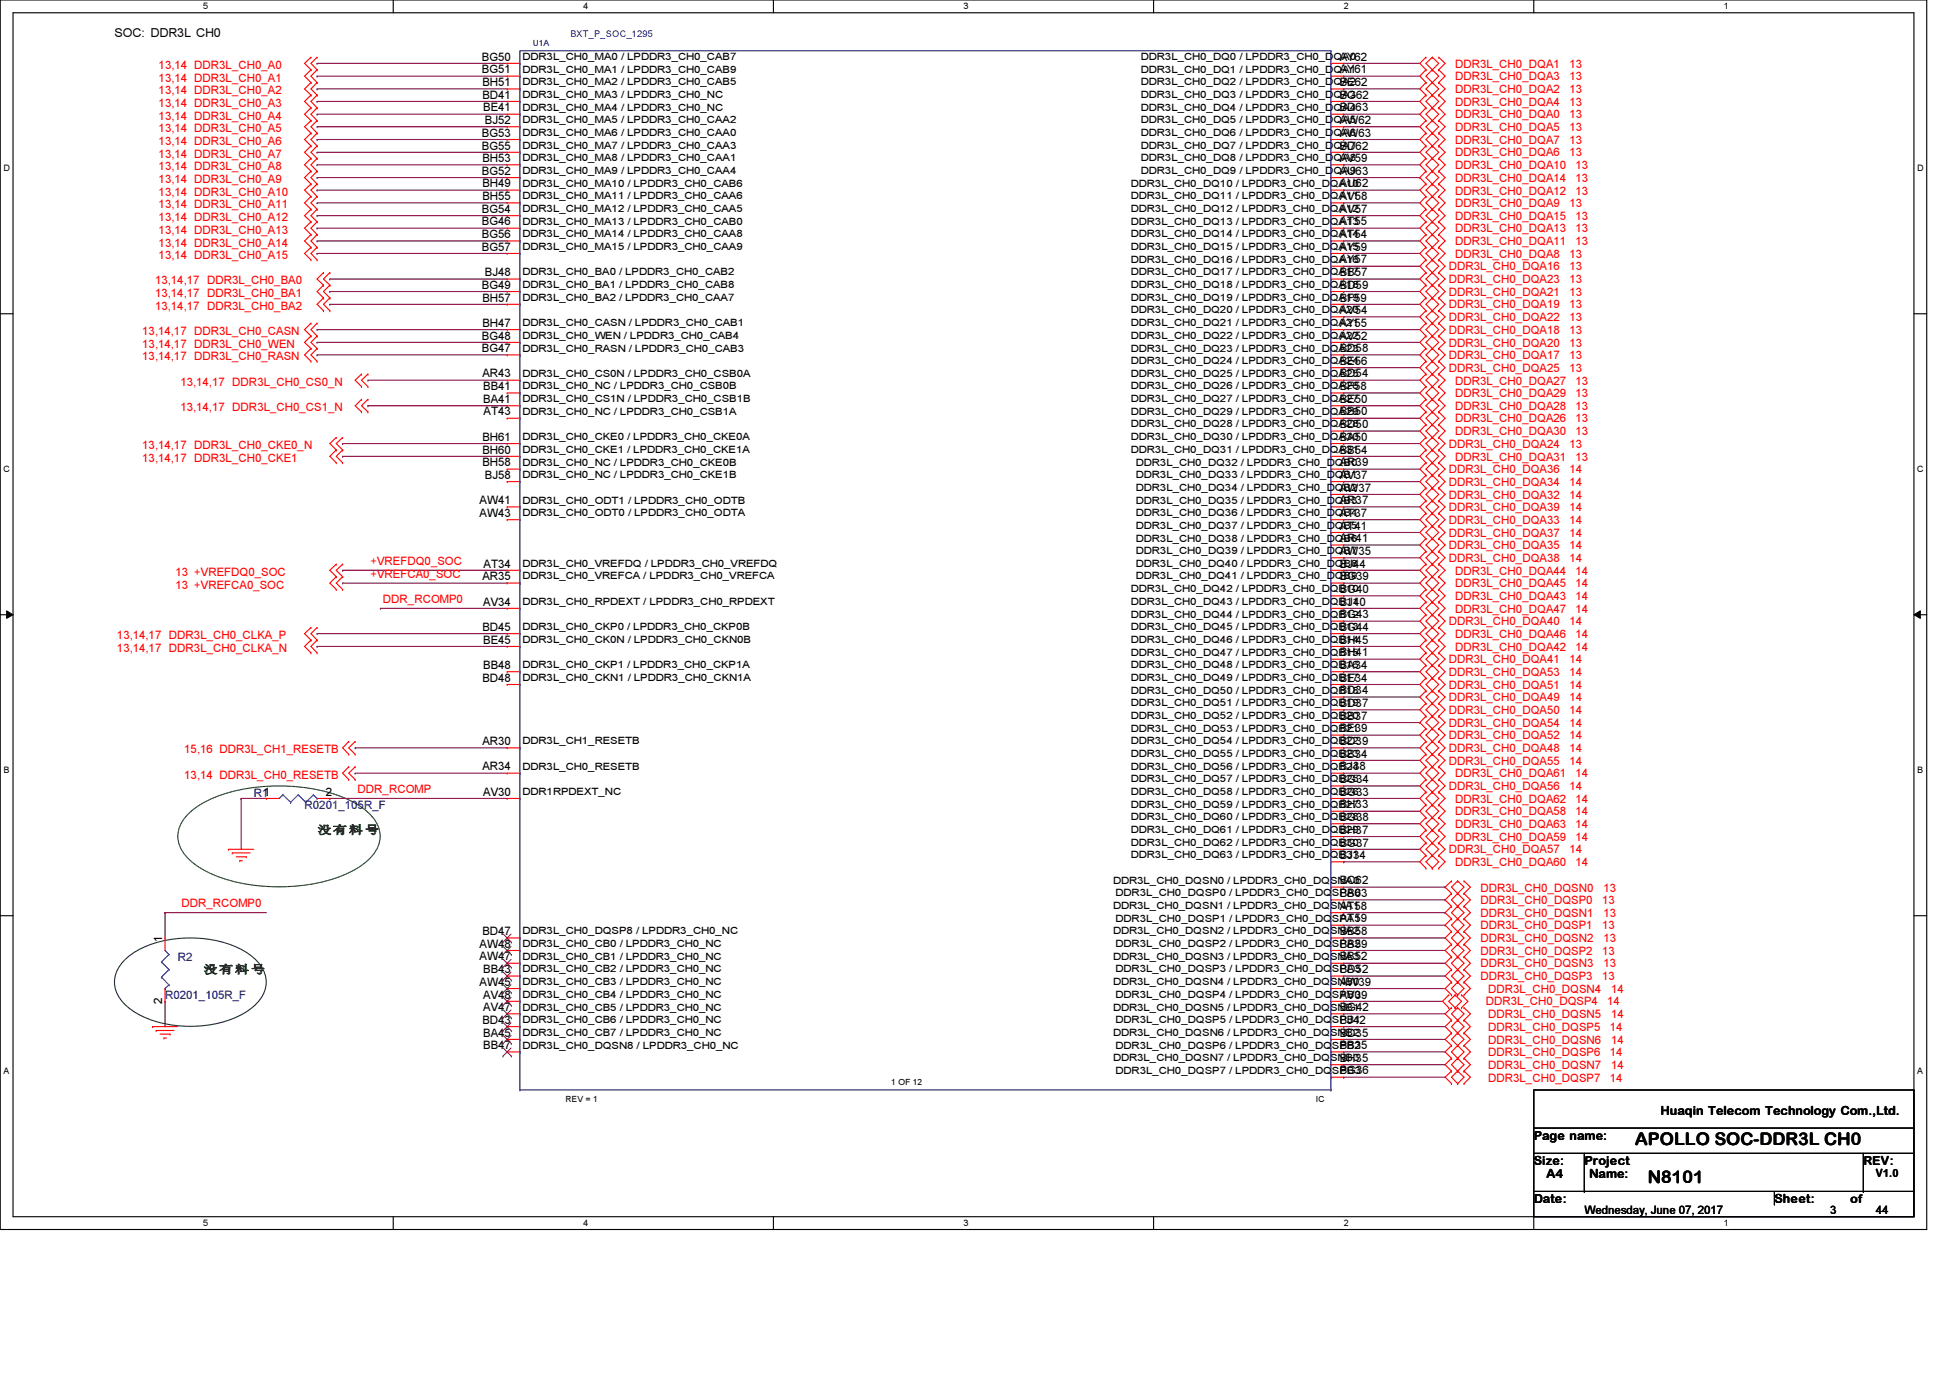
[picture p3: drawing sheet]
<svg xmlns="http://www.w3.org/2000/svg" width="297mm" height="210mm" viewBox="0 0 297 210" stroke-linecap="round" stroke-linejoin="round" font-family="sans-serif">
<defs><g id="words">
<g font-size="2.7">
<text x="249.1" y="174.4">APOLLO SOC-DDR3L CH0</text>
<text x="251" y="180.2">N8101</text>
</g>
<g font-size="1.9">
<text x="17.4" y="5.6">SOC: DDR3L CH0</text>
<text x="233.6" y="173.7">Page name:</text>
<text x="252.9" y="169.8">Huaqin Telecom Technology Com.,Ltd.</text>
<text x="233.6" y="177.5">Size:</text>
<text x="235.6" y="179.5">A4</text>
<text x="241.3" y="177.5">Project</text>
<text x="242.1" y="179.4">Name:</text>
<text x="283.8" y="177.5">REV:</text>
<text x="233.6" y="183.3">Date:</text>
<text x="270.3" y="183.3">Sheet:</text>
</g>
<text font-size="1.8" x="281.9" y="183.2">of</text>
<g font-size="1.7" fill="#f00">
<text x="24.2" y="10.5">13,14 DDR3L_CH0_A0</text>
<text x="221.7" y="10.3">DDR3L_CH0_DQA1</text>
<text x="239.1" y="10.3">13</text>
<text x="24.2" y="12.4">13,14 DDR3L_CH0_A1</text>
<text x="24.2" y="14.4">13,14 DDR3L_CH0_A2</text>
<text x="24.2" y="16.3">13,14 DDR3L_CH0_A3</text>
<text x="221.7" y="12.2">DDR3L_CH0_DQA3</text>
<text x="221.7" y="16.1">DDR3L_CH0_DQA4</text>
<text x="221.7" y="14.2">DDR3L_CH0_DQA2</text>
<text x="239.1" y="12.2">13</text>
<text x="239.1" y="16.1">13</text>
<text x="239.1" y="14.2">13</text>
<text x="24.2" y="20.2">13,14 DDR3L_CH0_A5</text>
<text x="24.2" y="22.1">13,14 DDR3L_CH0_A6</text>
<text x="24.2" y="18.2">13,14 DDR3L_CH0_A4</text>
<text x="221.7" y="21.9">DDR3L_CH0_DQA7</text>
<text x="221.7" y="18">DDR3L_CH0_DQA0</text>
<text x="221.7" y="23.8">DDR3L_CH0_DQA6</text>
<text x="221.7" y="20">DDR3L_CH0_DQA5</text>
<text x="239.1" y="21.9">13</text>
<text x="239.1" y="18">13</text>
<text x="239.1" y="23.8">13</text>
<text x="239.1" y="20">13</text>
<text x="24.2" y="26">13,14 DDR3L_CH0_A8</text>
<text x="24.2" y="24">13,14 DDR3L_CH0_A7</text>
<text x="24.2" y="27.9">13,14 DDR3L_CH0_A9</text>
<text x="24.2" y="29.8">13,14 DDR3L_CH0_A10</text>
<text x="221.7" y="27.7">DDR3L_CH0_DQA14</text>
<text x="221.7" y="25.7">DDR3L_CH0_DQA10</text>
<text x="221.7" y="29.6">DDR3L_CH0_DQA12</text>
<text x="240" y="27.7">13</text>
<text x="240" y="25.7">13</text>
<text x="240" y="29.6">13</text>
<text x="24.2" y="31.7">13,14 DDR3L_CH0_A11</text>
<text x="24.2" y="33.7">13,14 DDR3L_CH0_A12</text>
<text x="24.2" y="35.6">13,14 DDR3L_CH0_A13</text>
<text x="221.7" y="31.5">DDR3L_CH0_DQA9</text>
<text x="221.7" y="35.4">DDR3L_CH0_DQA13</text>
<text x="221.7" y="33.5">DDR3L_CH0_DQA15</text>
<text x="239.1" y="31.5">13</text>
<text x="240" y="35.4">13</text>
<text x="240" y="33.5">13</text>
<text x="24.2" y="39.5">13,14 DDR3L_CH0_A15</text>
<text x="24.2" y="37.5">13,14 DDR3L_CH0_A14</text>
<text x="220.7" y="41.2">DDR3L_CH0_DQA16</text>
<text x="221.7" y="39.3">DDR3L_CH0_DQA8</text>
<text x="221.7" y="37.3">DDR3L_CH0_DQA11</text>
<text x="239.1" y="39.3">13</text>
<text x="239.1" y="41.2">13</text>
<text x="240" y="37.3">13</text>
<text x="23.6" y="43.3">13,14,17 DDR3L_CH0_BA0</text>
<text x="23.6" y="45.3">13,14,17 DDR3L_CH0_BA1</text>
<text x="23.6" y="47.2">13,14,17 DDR3L_CH0_BA2</text>
<text x="220.7" y="47">DDR3L_CH0_DQA19</text>
<text x="220.7" y="43.1">DDR3L_CH0_DQA23</text>
<text x="220.7" y="45">DDR3L_CH0_DQA21</text>
<text x="239.1" y="47">13</text>
<text x="239.1" y="43.1">13</text>
<text x="239.1" y="45">13</text>
<text x="21.7" y="51.1">13,14,17 DDR3L_CH0_CASN</text>
<text x="21.7" y="53">13,14,17 DDR3L_CH0_WEN</text>
<text x="220.7" y="52.8">DDR3L_CH0_DQA20</text>
<text x="220.7" y="48.9">DDR3L_CH0_DQA22</text>
<text x="220.7" y="50.8">DDR3L_CH0_DQA18</text>
<text x="239.1" y="52.8">13</text>
<text x="239.1" y="48.9">13</text>
<text x="239.1" y="50.8">13</text>
<text x="21.7" y="54.9">13,14,17 DDR3L_CH0_RASN</text>
<text x="27.5" y="58.8">13,14,17 DDR3L_CH0_CS0_N</text>
<text x="220.7" y="54.7">DDR3L_CH0_DQA17</text>
<text x="220.7" y="56.6">DDR3L_CH0_DQA25</text>
<text x="221.7" y="58.6">DDR3L_CH0_DQA27</text>
<text x="239.1" y="54.7">13</text>
<text x="239.1" y="56.6">13</text>
<text x="240" y="58.6">13</text>
<text x="27.5" y="62.6">13,14,17 DDR3L_CH0_CS1_N</text>
<text x="221.7" y="64.3">DDR3L_CH0_DQA26</text>
<text x="221.7" y="60.5">DDR3L_CH0_DQA29</text>
<text x="221.7" y="62.4">DDR3L_CH0_DQA28</text>
<text x="240" y="64.3">13</text>
<text x="240" y="60.5">13</text>
<text x="240" y="62.4">13</text>
<text x="21.7" y="68.4">13,14,17 DDR3L_CH0_CKE0_N</text>
<text x="21.7" y="70.4">13,14,17 DDR3L_CH0_CKE1</text>
<text x="220.7" y="68.2">DDR3L_CH0_DQA24</text>
<text x="221.7" y="66.3">DDR3L_CH0_DQA30</text>
<text x="221.7" y="70.1">DDR3L_CH0_DQA31</text>
<text x="239.1" y="68.2">13</text>
<text x="240" y="66.3">13</text>
<text x="240" y="70.1">13</text>
<text x="220.7" y="72.1">DDR3L_CH0_DQA36</text>
<text x="220.7" y="74">DDR3L_CH0_DQA34</text>
<text x="220.7" y="75.9">DDR3L_CH0_DQA32</text>
<text x="220.7" y="77.9">DDR3L_CH0_DQA39</text>
<text x="239.1" y="72.1">14</text>
<text x="239.1" y="74">14</text>
<text x="239.1" y="75.9">14</text>
<text x="239.1" y="77.9">14</text>
<text x="220.7" y="79.8">DDR3L_CH0_DQA33</text>
<text x="220.7" y="83.7">DDR3L_CH0_DQA35</text>
<text x="220.7" y="81.7">DDR3L_CH0_DQA37</text>
<text x="239.1" y="79.8">14</text>
<text x="239.1" y="83.7">14</text>
<text x="239.1" y="81.7">14</text>
<text x="26.7" y="87.7">13 +VREFDQ0_SOC</text>
<text x="26.7" y="89.7">13 +VREFCA0_SOC</text>
<text x="56.4" y="86.1">+VREFDQ0_SOC</text>
<text x="56.4" y="88">+VREFCA0_SOC</text>
<text x="220.7" y="85.6">DDR3L_CH0_DQA38</text>
<text x="221.7" y="87.5">DDR3L_CH0_DQA44</text>
<text x="221.7" y="89.5">DDR3L_CH0_DQA45</text>
<text x="239.1" y="85.6">14</text>
<text x="240" y="87.5">14</text>
<text x="240" y="89.5">14</text>
<text x="58.3" y="91.9">DDR_RCOMP0</text>
<text x="220.7" y="95.2">DDR3L_CH0_DQA40</text>
<text x="221.7" y="91.4">DDR3L_CH0_DQA43</text>
<text x="221.7" y="93.3">DDR3L_CH0_DQA47</text>
<text x="239.1" y="95.2">14</text>
<text x="240" y="91.4">14</text>
<text x="240" y="93.3">14</text>
<text x="17.8" y="99.3">13,14,17 DDR3L_CH0_CLKA_N</text>
<text x="17.8" y="97.4">13,14,17 DDR3L_CH0_CLKA_P</text>
<text x="220.7" y="101">DDR3L_CH0_DQA41</text>
<text x="221.7" y="99.1">DDR3L_CH0_DQA42</text>
<text x="221.7" y="97.2">DDR3L_CH0_DQA46</text>
<text x="239.1" y="101">14</text>
<text x="240" y="99.1">14</text>
<text x="240" y="97.2">14</text>
<text x="220.7" y="104.9">DDR3L_CH0_DQA51</text>
<text x="220.7" y="106.8">DDR3L_CH0_DQA49</text>
<text x="220.7" y="103">DDR3L_CH0_DQA53</text>
<text x="239.1" y="104.9">14</text>
<text x="239.1" y="106.8">14</text>
<text x="239.1" y="103">14</text>
<text x="220.7" y="112.6">DDR3L_CH0_DQA52</text>
<text x="220.7" y="108.8">DDR3L_CH0_DQA50</text>
<text x="220.7" y="110.7">DDR3L_CH0_DQA54</text>
<text x="239.1" y="112.6">14</text>
<text x="239.1" y="108.8">14</text>
<text x="239.1" y="110.7">14</text>
<text x="28.1" y="114.8">15,16 DDR3L_CH1_RESETB</text>
<text x="28.1" y="118.6">13,14 DDR3L_CH0_RESETB</text>
<text x="220.7" y="116.5">DDR3L_CH0_DQA55</text>
<text x="220.7" y="114.6">DDR3L_CH0_DQA48</text>
<text x="221.7" y="118.4">DDR3L_CH0_DQA61</text>
<text x="239.1" y="116.5">14</text>
<text x="239.1" y="114.6">14</text>
<text x="240" y="118.4">14</text>
<text x="54.5" y="120.8">DDR_RCOMP</text>
<text x="220.7" y="120.4">DDR3L_CH0_DQA56</text>
<text x="221.7" y="124.2">DDR3L_CH0_DQA58</text>
<text x="221.7" y="122.3">DDR3L_CH0_DQA62</text>
<text x="239.1" y="120.4">14</text>
<text x="240" y="124.2">14</text>
<text x="240" y="122.3">14</text>
<text x="220.7" y="130">DDR3L_CH0_DQA57</text>
<text x="221.7" y="128.1">DDR3L_CH0_DQA59</text>
<text x="221.7" y="126.2">DDR3L_CH0_DQA63</text>
<text x="221.7" y="131.9">DDR3L_CH0_DQA60</text>
<text x="239.1" y="130">14</text>
<text x="240" y="128.1">14</text>
<text x="240" y="126.2">14</text>
<text x="240" y="131.9">14</text>
<text x="225.5" y="137.7">DDR3L_CH0_DQSP0</text>
<text x="225.5" y="135.8">DDR3L_CH0_DQSN0</text>
<text x="244.1" y="137.7">13</text>
<text x="244.3" y="135.8">13</text>
<text x="27.6" y="138.2">DDR_RCOMP0</text>
<text x="225.5" y="141.6">DDR3L_CH0_DQSP1</text>
<text x="225.5" y="139.7">DDR3L_CH0_DQSN1</text>
<text x="225.5" y="143.5">DDR3L_CH0_DQSN2</text>
<text x="244.1" y="141.6">13</text>
<text x="244.3" y="139.7">13</text>
<text x="244.3" y="143.5">13</text>
<text x="225.5" y="145.5">DDR3L_CH0_DQSP2</text>
<text x="225.5" y="149.3">DDR3L_CH0_DQSP3</text>
<text x="225.5" y="147.4">DDR3L_CH0_DQSN3</text>
<text x="244.1" y="145.5">13</text>
<text x="244.1" y="149.3">13</text>
<text x="244.3" y="147.4">13</text>
<text x="226.3" y="153.2">DDR3L_CH0_DQSP4</text>
<text x="226.7" y="151.2">DDR3L_CH0_DQSN4</text>
<text x="226.7" y="155.1">DDR3L_CH0_DQSN5</text>
<text x="244.8" y="153.2">14</text>
<text x="245.4" y="151.2">14</text>
<text x="245.4" y="155.1">14</text>
<text x="226.7" y="160.9">DDR3L_CH0_DQSP6</text>
<text x="226.7" y="159">DDR3L_CH0_DQSN6</text>
<text x="226.7" y="157">DDR3L_CH0_DQSP5</text>
<text x="245.2" y="160.9">14</text>
<text x="245.2" y="157">14</text>
<text x="245.4" y="159">14</text>
<text x="226.7" y="162.8">DDR3L_CH0_DQSN7</text>
<text x="226.7" y="164.8">DDR3L_CH0_DQSP7</text>
<text x="245.2" y="164.8">14</text>
<text x="245.4" y="162.8">14</text>
</g>
<g font-size="1.7">
<text x="73.4" y="11.2">BG51</text>
<text x="73.4" y="9.2">BG50</text>
<text x="204.1" y="11.2">AY61</text>
<text x="204.1" y="9.2">AY62</text>
<text x="73.5" y="15">BD41</text>
<text x="73.5" y="13.1">BH51</text>
<text x="73.6" y="17">BE41</text>
<text x="204.1" y="17">BD63</text>
<text x="204.1" y="15">BG62</text>
<text x="204.1" y="13.1">BE62</text>
<text x="73.4" y="22.8">BG55</text>
<text x="73.4" y="20.8">BG53</text>
<text x="73.9" y="18.9">BJ52</text>
<text x="204.1" y="22.8">BD62</text>
<text x="204.1" y="20.8">AW63</text>
<text x="204.1" y="18.9">AW62</text>
<text x="73.4" y="26.6">BG52</text>
<text x="73.5" y="28.5">BH49</text>
<text x="73.5" y="24.7">BH53</text>
<text x="204.1" y="28.5">AU62</text>
<text x="204.1" y="26.6">AU63</text>
<text x="204.1" y="24.7">AV59</text>
<text x="73.4" y="34.3">BG46</text>
<text x="73.4" y="32.4">BG54</text>
<text x="73.5" y="30.5">BH55</text>
<text x="204.1" y="34.3">AT55</text>
<text x="204.1" y="32.4">AV57</text>
<text x="204.1" y="30.5">AV58</text>
<text x="73.4" y="38.2">BG57</text>
<text x="73.4" y="36.3">BG56</text>
<text x="204.1" y="40.1">AY57</text>
<text x="204.1" y="38.2">AY59</text>
<text x="204.1" y="36.3">AT54</text>
<text x="73.4" y="44">BG49</text>
<text x="73.5" y="45.9">BH57</text>
<text x="73.9" y="42.1">BJ48</text>
<text x="204.1" y="47.8">AV54</text>
<text x="204.1" y="45.9">BF59</text>
<text x="204.1" y="44">BD59</text>
<text x="204.1" y="42.1">BB57</text>
<text x="73.4" y="53.6">BG47</text>
<text x="73.4" y="51.7">BG48</text>
<text x="73.5" y="49.8">BH47</text>
<text x="204.1" y="53.6">BD58</text>
<text x="204.1" y="51.7">AV52</text>
<text x="204.1" y="49.8">AY55</text>
<text x="73.5" y="57.5">AR43</text>
<text x="73.6" y="59.4">BB41</text>
<text x="204.1" y="59.4">BF58</text>
<text x="204.1" y="57.5">BD54</text>
<text x="204.1" y="55.6">BE56</text>
<text x="73.6" y="61.4">BA41</text>
<text x="73.7" y="63.3">AT43</text>
<text x="204.1" y="65.2">BD50</text>
<text x="204.1" y="63.3">BB50</text>
<text x="204.1" y="61.4">BE50</text>
<text x="73.5" y="71">BH58</text>
<text x="73.5" y="69.1">BH60</text>
<text x="73.5" y="67.1">BH61</text>
<text x="204.1" y="71">AR39</text>
<text x="204.1" y="69.1">BB54</text>
<text x="204.1" y="67.1">BA50</text>
<text x="73.1" y="76.8">AW41</text>
<text x="73.9" y="72.9">BJ58</text>
<text x="204.1" y="76.8">AR37</text>
<text x="204.1" y="74.9">AW37</text>
<text x="204.1" y="72.9">AV37</text>
<text x="73.1" y="78.7">AW43</text>
<text x="204.1" y="82.6">AR41</text>
<text x="204.1" y="80.7">AT41</text>
<text x="204.1" y="78.7">AT37</text>
<text x="73.5" y="88.4">AR35</text>
<text x="73.7" y="86.4">AT34</text>
<text x="204.1" y="88.4">BG39</text>
<text x="204.1" y="86.4">BJ44</text>
<text x="204.1" y="84.5">AW35</text>
<text x="73.6" y="92.2">AV34</text>
<text x="204.1" y="94.2">BG43</text>
<text x="204.1" y="92.2">BJ40</text>
<text x="204.1" y="90.3">BG40</text>
<text x="73.5" y="96.1">BD45</text>
<text x="73.6" y="101.9">BB48</text>
<text x="73.6" y="98">BE45</text>
<text x="204.1" y="101.9">BA34</text>
<text x="204.1" y="100">BH41</text>
<text x="204.1" y="98">BH45</text>
<text x="204.1" y="96.1">BG44</text>
<text x="73.5" y="103.8">BD48</text>
<text x="204.1" y="107.7">BD37</text>
<text x="204.1" y="105.7">BD34</text>
<text x="204.1" y="103.8">BE34</text>
<text x="73.5" y="113.5">AR30</text>
<text x="204.1" y="113.5">BD39</text>
<text x="204.1" y="111.5">BE39</text>
<text x="204.1" y="109.6">BB37</text>
<text x="73.5" y="117.3">AR34</text>
<text x="204.1" y="119.3">BG34</text>
<text x="204.1" y="117.3">BJ38</text>
<text x="204.1" y="115.4">BB34</text>
<text x="49.7" y="121.2">2</text>
<text x="73.6" y="121.2">AV30</text>
<text x="204.1" y="125.1">BG38</text>
<text x="204.1" y="123.1">BH33</text>
<text x="204.1" y="121.2">BG33</text>
<text x="204.1" y="130.9">BJ34</text>
<text x="204.1" y="128.9">BG37</text>
<text x="204.1" y="127">BH37</text>
<text x="204.1" y="136.7">BB63</text>
<text x="204.1" y="134.7">BC62</text>
<text x="24.7" y="143.4" transform="rotate(-90 24.7 143.4)">1</text>
<text x="73.5" y="142.5">BD47</text>
<text x="204.1" y="142.5">BB58</text>
<text x="204.1" y="140.5">AT59</text>
<text x="204.1" y="138.6">AT58</text>
<text x="73.1" y="146.3">AW47</text>
<text x="73.1" y="144.4">AW48</text>
<text x="73.6" y="148.3">BB43</text>
<text x="204.1" y="148.3">BD52</text>
<text x="204.1" y="146.3">BB52</text>
<text x="204.1" y="144.4">BB59</text>
<text x="24.7" y="152.9" transform="rotate(-90 24.7 152.9)">2</text>
<text x="73.1" y="150.2">AW45</text>
<text x="73.5" y="156">BD43</text>
<text x="73.6" y="154">AV47</text>
<text x="73.6" y="152.1">AV48</text>
<text x="204.1" y="156">BJ42</text>
<text x="204.1" y="154">BG42</text>
<text x="204.1" y="152.1">AV39</text>
<text x="204.1" y="150.2">AW39</text>
<text x="73.6" y="159.8">BB47</text>
<text x="73.6" y="157.9">BA45</text>
<text x="204.1" y="161.8">BH35</text>
<text x="204.1" y="159.8">BB35</text>
<text x="204.1" y="157.9">BD35</text>
<text x="204.1" y="163.7">BG36</text>
<text x="285.7" y="179.3">V1.0</text>
<text x="241.3" y="185">Wednesday, June 07, 2017</text>
<text x="278.8" y="185">3</text>
<text x="285.8" y="185">44</text>
</g>
<g font-size="1.7" fill="#000080">
<text x="38.6" y="121.3">R11</text>
<text x="46.4" y="123.2">R0201_105R_F</text>
<text x="27.1" y="146.4">R2</text>
<text x="25.1" y="152.2">R0201_105R_F</text>
</g>
<g font-size="1.7" fill="#008000">
<text x="48.3" y="127">没没没 没</text>
<text x="31" y="148.3">没没没 没</text>
</g>
<g font-size="1.5">
<text x="79.6" y="11">DDR3L_CH0_MA1 / LPDDR3_CH0_CAB9</text>
<text x="79.6" y="9.1">DDR3L_CH0_MA0 / LPDDR3_CH0_CAB7</text>
<text x="173.8" y="11">DDR3L_CH0_DQ1 / LPDDR3_CH0_DQA1</text>
<text x="173.8" y="9.1">DDR3L_CH0_DQ0 / LPDDR3_CH0_DQA0</text>
<text x="79.6" y="16.8">DDR3L_CH0_MA4 / LPDDR3_CH0_NC</text>
<text x="79.6" y="14.9">DDR3L_CH0_MA3 / LPDDR3_CH0_NC</text>
<text x="79.6" y="13">DDR3L_CH0_MA2 / LPDDR3_CH0_CAB5</text>
<text x="173.8" y="16.8">DDR3L_CH0_DQ4 / LPDDR3_CH0_DQA4</text>
<text x="173.8" y="14.9">DDR3L_CH0_DQ3 / LPDDR3_CH0_DQA3</text>
<text x="173.8" y="13">DDR3L_CH0_DQ2 / LPDDR3_CH0_DQA2</text>
<text x="79.6" y="22.6">DDR3L_CH0_MA7 / LPDDR3_CH0_CAA3</text>
<text x="79.6" y="20.7">DDR3L_CH0_MA6 / LPDDR3_CH0_CAA0</text>
<text x="79.6" y="18.8">DDR3L_CH0_MA5 / LPDDR3_CH0_CAA2</text>
<text x="173.8" y="22.6">DDR3L_CH0_DQ7 / LPDDR3_CH0_DQA7</text>
<text x="173.8" y="20.7">DDR3L_CH0_DQ6 / LPDDR3_CH0_DQA6</text>
<text x="173.8" y="18.8">DDR3L_CH0_DQ5 / LPDDR3_CH0_DQA5</text>
<text x="79.6" y="28.4">DDR3L_CH0_MA10 / LPDDR3_CH0_CAB6</text>
<text x="79.6" y="26.5">DDR3L_CH0_MA9 / LPDDR3_CH0_CAA4</text>
<text x="79.6" y="24.6">DDR3L_CH0_MA8 / LPDDR3_CH0_CAA1</text>
<text x="172.3" y="28.4">DDR3L_CH0_DQ10 / LPDDR3_CH0_DQA10</text>
<text x="173.8" y="26.5">DDR3L_CH0_DQ9 / LPDDR3_CH0_DQA9</text>
<text x="173.8" y="24.6">DDR3L_CH0_DQ8 / LPDDR3_CH0_DQA8</text>
<text x="79.6" y="34.2">DDR3L_CH0_MA13 / LPDDR3_CH0_CAB0</text>
<text x="79.6" y="32.3">DDR3L_CH0_MA12 / LPDDR3_CH0_CAA5</text>
<text x="79.6" y="30.4">DDR3L_CH0_MA11 / LPDDR3_CH0_CAA6</text>
<text x="172.3" y="34.2">DDR3L_CH0_DQ13 / LPDDR3_CH0_DQA13</text>
<text x="172.3" y="32.3">DDR3L_CH0_DQ12 / LPDDR3_CH0_DQA12</text>
<text x="172.3" y="30.4">DDR3L_CH0_DQ11 / LPDDR3_CH0_DQA11</text>
<text x="79.6" y="42">DDR3L_CH0_BA0 / LPDDR3_CH0_CAB2</text>
<text x="79.6" y="38.1">DDR3L_CH0_MA15 / LPDDR3_CH0_CAA9</text>
<text x="79.6" y="36.2">DDR3L_CH0_MA14 / LPDDR3_CH0_CAA8</text>
<text x="172.3" y="42">DDR3L_CH0_DQ17 / LPDDR3_CH0_DQA17</text>
<text x="172.3" y="40">DDR3L_CH0_DQ16 / LPDDR3_CH0_DQA16</text>
<text x="172.3" y="38.1">DDR3L_CH0_DQ15 / LPDDR3_CH0_DQA15</text>
<text x="172.3" y="36.2">DDR3L_CH0_DQ14 / LPDDR3_CH0_DQA14</text>
<text x="79.6" y="45.8">DDR3L_CH0_BA2 / LPDDR3_CH0_CAA7</text>
<text x="79.6" y="43.9">DDR3L_CH0_BA1 / LPDDR3_CH0_CAB8</text>
<text x="172.3" y="47.8">DDR3L_CH0_DQ20 / LPDDR3_CH0_DQA20</text>
<text x="172.3" y="45.8">DDR3L_CH0_DQ19 / LPDDR3_CH0_DQA19</text>
<text x="172.3" y="43.9">DDR3L_CH0_DQ18 / LPDDR3_CH0_DQA18</text>
<text x="79.6" y="53.6">DDR3L_CH0_RASN / LPDDR3_CH0_CAB3</text>
<text x="79.6" y="51.6">DDR3L_CH0_WEN / LPDDR3_CH0_CAB4</text>
<text x="79.6" y="49.7">DDR3L_CH0_CASN / LPDDR3_CH0_CAB1</text>
<text x="172.3" y="53.6">DDR3L_CH0_DQ23 / LPDDR3_CH0_DQA23</text>
<text x="172.3" y="51.6">DDR3L_CH0_DQ22 / LPDDR3_CH0_DQA22</text>
<text x="172.3" y="49.7">DDR3L_CH0_DQ21 / LPDDR3_CH0_DQA21</text>
<text x="79.6" y="59.3">DDR3L_CH0_NC / LPDDR3_CH0_CSB0B</text>
<text x="79.6" y="57.4">DDR3L_CH0_CS0N / LPDDR3_CH0_CSB0A</text>
<text x="172.3" y="59.3">DDR3L_CH0_DQ26 / LPDDR3_CH0_DQA26</text>
<text x="172.3" y="57.4">DDR3L_CH0_DQ25 / LPDDR3_CH0_DQA25</text>
<text x="172.3" y="55.5">DDR3L_CH0_DQ24 / LPDDR3_CH0_DQA24</text>
<text x="79.6" y="63.2">DDR3L_CH0_NC / LPDDR3_CH0_CSB1A</text>
<text x="79.6" y="61.3">DDR3L_CH0_CS1N / LPDDR3_CH0_CSB1B</text>
<text x="172.3" y="65.1">DDR3L_CH0_DQ28 / LPDDR3_CH0_DQA28</text>
<text x="172.3" y="63.2">DDR3L_CH0_DQ29 / LPDDR3_CH0_DQA29</text>
<text x="172.3" y="61.3">DDR3L_CH0_DQ27 / LPDDR3_CH0_DQA27</text>
<text x="79.6" y="70.9">DDR3L_CH0_NC / LPDDR3_CH0_CKE0B</text>
<text x="79.6" y="69">DDR3L_CH0_CKE1 / LPDDR3_CH0_CKE1A</text>
<text x="79.6" y="67.1">DDR3L_CH0_CKE0 / LPDDR3_CH0_CKE0A</text>
<text x="172.3" y="69">DDR3L_CH0_DQ31 / LPDDR3_CH0_DQA31</text>
<text x="172.3" y="67.1">DDR3L_CH0_DQ30 / LPDDR3_CH0_DQA30</text>
<text x="173" y="70.9">DDR3L_CH0_DQ32 / LPDDR3_CH0_DQB0</text>
<text x="79.6" y="76.7">DDR3L_CH0_ODT1 / LPDDR3_CH0_ODTB</text>
<text x="79.6" y="72.9">DDR3L_CH0_NC / LPDDR3_CH0_CKE1B</text>
<text x="173" y="76.7">DDR3L_CH0_DQ35 / LPDDR3_CH0_DQB3</text>
<text x="173" y="74.8">DDR3L_CH0_DQ34 / LPDDR3_CH0_DQB2</text>
<text x="173" y="72.9">DDR3L_CH0_DQ33 / LPDDR3_CH0_DQB1</text>
<text x="79.6" y="78.6">DDR3L_CH0_ODT0 / LPDDR3_CH0_ODTA</text>
<text x="173" y="82.5">DDR3L_CH0_DQ38 / LPDDR3_CH0_DQB6</text>
<text x="173" y="80.6">DDR3L_CH0_DQ37 / LPDDR3_CH0_DQB5</text>
<text x="173" y="78.6">DDR3L_CH0_DQ36 / LPDDR3_CH0_DQB4</text>
<text x="79.6" y="88.3">DDR3L_CH0_VREFCA / LPDDR3_CH0_VREFCA</text>
<text x="79.6" y="86.4">DDR3L_CH0_VREFDQ / LPDDR3_CH0_VREFDQ</text>
<text x="173" y="88.3">DDR3L_CH0_DQ41 / LPDDR3_CH0_DQB9</text>
<text x="173" y="86.4">DDR3L_CH0_DQ40 / LPDDR3_CH0_DQB8</text>
<text x="173" y="84.4">DDR3L_CH0_DQ39 / LPDDR3_CH0_DQB7</text>
<text x="79.6" y="92.2">DDR3L_CH0_RPDEXT / LPDDR3_CH0_RPDEXT</text>
<text x="172.3" y="94.1">DDR3L_CH0_DQ44 / LPDDR3_CH0_DQB12</text>
<text x="172.3" y="92.2">DDR3L_CH0_DQ43 / LPDDR3_CH0_DQB11</text>
<text x="172.3" y="90.2">DDR3L_CH0_DQ42 / LPDDR3_CH0_DQB10</text>
<text x="79.6" y="101.8">DDR3L_CH0_CKP1 / LPDDR3_CH0_CKP1A</text>
<text x="79.6" y="97.9">DDR3L_CH0_CK0N / LPDDR3_CH0_CKN0B</text>
<text x="79.6" y="96">DDR3L_CH0_CKP0 / LPDDR3_CH0_CKP0B</text>
<text x="172.3" y="101.8">DDR3L_CH0_DQ48 / LPDDR3_CH0_DQB16</text>
<text x="172.3" y="99.9">DDR3L_CH0_DQ47 / LPDDR3_CH0_DQB15</text>
<text x="172.3" y="97.9">DDR3L_CH0_DQ46 / LPDDR3_CH0_DQB14</text>
<text x="172.3" y="96">DDR3L_CH0_DQ45 / LPDDR3_CH0_DQB13</text>
<text x="79.6" y="103.7">DDR3L_CH0_CKN1 / LPDDR3_CH0_CKN1A</text>
<text x="172.3" y="107.6">DDR3L_CH0_DQ51 / LPDDR3_CH0_DQB19</text>
<text x="172.3" y="105.7">DDR3L_CH0_DQ50 / LPDDR3_CH0_DQB18</text>
<text x="172.3" y="103.7">DDR3L_CH0_DQ49 / LPDDR3_CH0_DQB17</text>
<text x="79.6" y="113.4">DDR3L_CH1_RESETB</text>
<text x="172.3" y="113.4">DDR3L_CH0_DQ54 / LPDDR3_CH0_DQB22</text>
<text x="172.3" y="111.5">DDR3L_CH0_DQ53 / LPDDR3_CH0_DQB21</text>
<text x="172.3" y="109.5">DDR3L_CH0_DQ52 / LPDDR3_CH0_DQB20</text>
<text x="79.6" y="117.2">DDR3L_CH0_RESETB</text>
<text x="172.3" y="119.2">DDR3L_CH0_DQ57 / LPDDR3_CH0_DQB25</text>
<text x="172.3" y="117.2">DDR3L_CH0_DQ56 / LPDDR3_CH0_DQB24</text>
<text x="172.3" y="115.3">DDR3L_CH0_DQ55 / LPDDR3_CH0_DQB23</text>
<text x="79.6" y="121.1">DDR1RPDEXT_NC</text>
<text x="172.3" y="125">DDR3L_CH0_DQ60 / LPDDR3_CH0_DQB28</text>
<text x="172.3" y="123">DDR3L_CH0_DQ59 / LPDDR3_CH0_DQB27</text>
<text x="172.3" y="121.1">DDR3L_CH0_DQ58 / LPDDR3_CH0_DQB26</text>
<text x="172.3" y="130.8">DDR3L_CH0_DQ63 / LPDDR3_CH0_DQB31</text>
<text x="172.3" y="128.8">DDR3L_CH0_DQ62 / LPDDR3_CH0_DQB30</text>
<text x="172.3" y="126.9">DDR3L_CH0_DQ61 / LPDDR3_CH0_DQB29</text>
<text x="169.5" y="134.6">DDR3L_CH0_DQSN0 / LPDDR3_CH0_DQSNA0</text>
<text x="169.9" y="136.5">DDR3L_CH0_DQSP0 / LPDDR3_CH0_DQSPA0</text>
<text x="79.6" y="142.3">DDR3L_CH0_DQSP8 / LPDDR3_CH0_NC</text>
<text x="169.5" y="142.3">DDR3L_CH0_DQSN2 / LPDDR3_CH0_DQSNA2</text>
<text x="169.5" y="138.5">DDR3L_CH0_DQSN1 / LPDDR3_CH0_DQSNA1</text>
<text x="169.9" y="140.4">DDR3L_CH0_DQSP1 / LPDDR3_CH0_DQSPA1</text>
<text x="79.6" y="148.1">DDR3L_CH0_CB2 / LPDDR3_CH0_NC</text>
<text x="79.6" y="146.2">DDR3L_CH0_CB1 / LPDDR3_CH0_NC</text>
<text x="79.6" y="144.3">DDR3L_CH0_CB0 / LPDDR3_CH0_NC</text>
<text x="169.5" y="146.2">DDR3L_CH0_DQSN3 / LPDDR3_CH0_DQSNA3</text>
<text x="169.9" y="148.1">DDR3L_CH0_DQSP3 / LPDDR3_CH0_DQSPA3</text>
<text x="169.9" y="144.3">DDR3L_CH0_DQSP2 / LPDDR3_CH0_DQSPA2</text>
<text x="79.6" y="155.8">DDR3L_CH0_CB6 / LPDDR3_CH0_NC</text>
<text x="79.6" y="153.9">DDR3L_CH0_CB5 / LPDDR3_CH0_NC</text>
<text x="79.6" y="152">DDR3L_CH0_CB4 / LPDDR3_CH0_NC</text>
<text x="79.6" y="150.1">DDR3L_CH0_CB3 / LPDDR3_CH0_NC</text>
<text x="169.5" y="153.9">DDR3L_CH0_DQSN5 / LPDDR3_CH0_DQSNB1</text>
<text x="169.5" y="150.1">DDR3L_CH0_DQSN4 / LPDDR3_CH0_DQSNB0</text>
<text x="169.9" y="155.8">DDR3L_CH0_DQSP5 / LPDDR3_CH0_DQSPB1</text>
<text x="169.9" y="152">DDR3L_CH0_DQSP4 / LPDDR3_CH0_DQSPB0</text>
<text x="79.6" y="159.7">DDR3L_CH0_DQSN8 / LPDDR3_CH0_NC</text>
<text x="79.6" y="157.8">DDR3L_CH0_CB7 / LPDDR3_CH0_NC</text>
<text x="169.5" y="161.6">DDR3L_CH0_DQSN7 / LPDDR3_CH0_DQSNB3</text>
<text x="169.5" y="157.8">DDR3L_CH0_DQSN6 / LPDDR3_CH0_DQSNB2</text>
<text x="169.9" y="159.7">DDR3L_CH0_DQSP6 / LPDDR3_CH0_DQSPB2</text>
<text x="169.9" y="163.6">DDR3L_CH0_DQSP7 / LPDDR3_CH0_DQSPB3</text>
</g>
<g font-size="1.4">
<text x="30.9" y="1.4">5</text>
<text x="88.9" y="1.4">4</text>
<text x="146.8" y="1.4">3</text>
<text x="204.7" y="1.4">2</text>
<text x="262.6" y="1.4">1</text>
<text x=".5" y="26.1">D</text>
<text x="292.1" y="26.1">D</text>
<text x=".5" y="71.9">C</text>
<text x="292.1" y="71.9">C</text>
<text x=".5" y="117.8">B</text>
<text x="292.1" y="117.8">B</text>
<text x=".5" y="163.6">A</text>
<text x="292.1" y="163.6">A</text>
<text x="30.9" y="186.8">5</text>
<text x="88.9" y="186.8">4</text>
<text x="146.8" y="186.8">3</text>
<text x="204.7" y="186.8">2</text>
<text x="262.6" y="186.8">1</text>
</g>
<text font-size="1.4" fill="#00f" x="86.9" y="5.6">BXT_P_SOC_1295</text>
<text font-size="1.3" fill="#000080" x="81.1" y="7">U1A</text>
<g font-size="1.3">
<text x="86.1" y="167.8">REV = 1</text>
<text x="135.8" y="165.3">1 OF 12</text>
<text x="200.4" y="167.8">IC</text>
</g>
</g></defs>
<path d="M0 0h293.5v187.3h-293.5zM2 1.9h289.5v183.4h-289.5z" fill="none" stroke="#000" stroke-width=".17"/>
<g fill="#fff">
<path d="M30.9 .2h.8v1.5h-.8z"/>
<path d="M30.9 185.5h.8v1.6h-.8z"/>
</g>
<path d="M59.9 0v1.9M59.9 185.3v2" fill="none" stroke="#000" stroke-width=".17"/>
<g fill="#fff">
<path d="M88.9 .2h.7v1.5h-.7z"/>
<path d="M88.9 185.5h.7v1.6h-.7z"/>
</g>
<path d="M117.8 0v1.9M117.8 185.3v2" fill="none" stroke="#000" stroke-width=".17"/>
<g fill="#fff">
<path d="M146.8 .2h.7v1.5h-.7z"/>
<path d="M146.8 185.5h.7v1.6h-.7z"/>
</g>
<path d="M175.7 0v1.9M175.7 185.3v2" fill="none" stroke="#000" stroke-width=".17"/>
<g fill="#fff">
<path d="M204.7 .2h.7v1.5h-.7z"/>
<path d="M204.7 185.5h.7v1.6h-.7z"/>
</g>
<path d="M233.6 0v1.9M233.6 185.3v2" fill="none" stroke="#000" stroke-width=".17"/>
<g fill="#fff">
<path d="M262.6 .2h.8v1.5h-.8z"/>
<path d="M262.6 185.5h.8v1.6h-.8z"/>
<path d="M.5 24.8h1v1.6h-1z"/>
<path d="M292.1 24.8h.9v1.6h-.9z"/>
<path d="M.5 70.7h1v1.5h-1z"/>
<path d="M292.1 70.7h.9v1.5h-.9z"/>
</g>
<path d="M0 47.8h2M291.5 47.8h2" fill="none" stroke="#000" stroke-width=".17"/>
<g fill="#fff">
<path d="M.5 116.5h.9v1.6h-.9z"/>
<path d="M292.1 116.5h.8v1.6h-.8z"/>
</g>
<path d="M0 93.6h2M291.5 93.6h2" fill="none" stroke="#000" stroke-width=".17"/>
<path d="M1 93l1 .6-1 .6zM291.5 93.6l1-.6v1.2z" fill="#000"/>
<path d="M1 93l1 .6-1 .6zM291.5 93.6l1-.6v1.2z" fill="none" stroke="#000" stroke-width=".15"/>
<g fill="#fff">
<path d="M.5 162.4h.9v1.5h-.9z"/>
<path d="M292.1 162.4h.8v1.5h-.8z"/>
</g>
<g fill="none" stroke="#000" stroke-width=".17">
<path d="M0 139.5h2M291.5 139.5h2M233.6 166h57.9v19.3h-57.9zM233.6 171.8h57.9M233.6 175.7h57.9M241.3 175.7v5.8M283.8 175.7v5.8M291.5 171.8h.1M291.5 175.7h.1M233.6 181.5h57.9M241.3 181.5h.1M270.3 183.4h.1"/>
<path d="M270.3 181.5v1.9M283.8 181.5h.1M291.5 181.5h.1"/>
</g>
<path d="M28.6 124a15.8 15.8 0 0 1 8.7-3.8 27.6 27.6 0 0 1 16.1 1.8 7.6 7.6 0 0 1 4.4 4.5 5 5 0 0 1-2.3 5 20.7 20.7 0 0 1-11.2 3.5 25.9 25.9 0 0 1-12.7-2.2 7.6 7.6 0 0 1-4.4-4.5 4.4 4.4 0 0 1 1.4-4.3z" fill="none" stroke="#008000" stroke-width=".17"/>
<path d="M18.8 146.4a13.4 13.4 0 0 1 8.7-3.5 16.1 16.1 0 0 1 11 2.9 4.6 4.6 0 0 1 0 7.6 15.6 15.6 0 0 1-11 2.9 13.4 13.4 0 0 1-8.7-3.5 4.4 4.4 0 0 1 0-6.4z" fill="none" stroke="#004040" stroke-width=".17"/>
<g fill="none" stroke="#800040" stroke-width=".17">
<path d="M48.3 19.3h.1M48.3 11.6h.1M48.3 9.7h.1M48.3 13.5h.1M48.3 15.5h.1M48.3 17.4h.1M48.3 19.3h29M48.3 11.6h29M48.3 9.7h29M48.3 13.5h29M48.3 15.5h29M48.3 17.4h29"/>
<path d="M204.7 17.4h.1M204.7 9.7h.1M204.7 13.5h.1M204.7 11.6h.1M204.7 15.5h.1M204.7 19.3h.1M204.7 19.3h11.6M204.7 11.6h11.6M204.7 9.7h11.6M204.7 13.5h11.6M204.7 15.5h11.6M204.7 17.4h11.6"/>
<path d="M48.3 32.9h.1M48.3 27.1h.1M48.3 23.2h.1M48.3 25.1h.1M48.3 21.3h.1M48.3 34.8h.1M48.3 38.6h.1M48.3 36.7h.1M48.3 30.9h.1M48.3 29h.1M48.3 32.9h29M48.3 27.1h29"/>
<path d="M48.3 23.2h29M48.3 25.1h29M48.3 21.3h29M48.3 34.8h29M48.3 38.6h29M48.3 36.7h29M48.3 30.9h29M48.3 29h29M204.7 25.1h.1M204.7 34.8h.1M204.7 29h.1M204.7 36.7h.1"/>
<path d="M204.7 32.9h.1M204.7 21.3h.1M204.7 23.2h.1M204.7 30.9h.1M204.7 38.6h.1M204.7 32.9h11.6M204.7 27.1h11.6M204.7 23.2h11.6M204.7 25.1h11.6M204.7 21.3h11.6M204.7 34.8h11.6M204.7 38.6h11.6"/>
<path d="M204.7 36.7h11.6M204.7 30.9h11.6M204.7 29h11.6M216.3 27.1h.1M48.3 52.2h.1M48.3 50.2h.1M48.3 54.1h.1M48.3 52.2h29M48.3 50.2h29M48.3 54.1h29M50.2 42.5h.1M50.2 46.4h.1"/>
<path d="M50.2 44.4h.1M50.2 42.5h27.1M50.2 46.4h27.1M50.2 44.4h27.1M56 57.9h.1M56 57.9h21.3M204.7 40.6h.1M204.7 54.1h.1M204.7 59.9h.1M204.7 57.9h.1M204.7 50.2h.1M204.7 46.4h.1"/>
<path d="M204.7 42.5h.1M204.7 48.3h.1M204.7 44.4h.1M204.7 52.2h.1M204.7 56h.1M204.7 52.2h11.6M204.7 42.5h11.6M204.7 50.2h11.6M204.7 46.4h11.6M204.7 44.4h11.6M204.7 54.1h11.6M204.7 57.9h11.6"/>
<path d="M204.7 40.6h11.6M204.7 59.9h11.6M204.7 48.3h11.6M204.7 56h11.6M52.2 67.6h.1M52.2 69.5h.1M52.2 67.6h25.1M52.2 69.5h25.1M56 61.8h.1M56 61.8h21.3M204.7 63.7h.1M204.7 61.8h.1"/>
<path d="M204.7 69.5h.1M204.7 65.7h.1M204.7 67.6h.1M204.7 75.3h.1M204.7 79.2h.1M204.7 73.4h.1M204.7 77.2h.1M204.7 71.5h.1M204.7 67.6h11.6M204.7 69.5h11.6M204.7 61.8h11.6M204.7 63.7h11.6"/>
<path d="M204.7 65.7h11.6M204.7 75.3h11.6M204.7 79.2h11.6M204.7 73.4h11.6M204.7 77.2h11.6M204.7 71.5h11.6M48.3 98.5h.1M48.3 96.5h.1M48.3 98.5h29M48.3 96.5h29M52.2 86.9h.1M52.2 88.8h.1"/>
<path d="M52.2 86.9h25.1M52.2 88.8h25.1M58 92.7h.1M58 92.7h19.3M204.7 86.9h.1M204.7 88.8h.1M204.7 98.5h.1M204.7 96.5h.1M204.7 92.7h.1M204.7 90.8h.1M204.7 83h.1M204.7 81.1h.1"/>
<path d="M204.7 85h.1M204.7 94.6h.1M204.7 92.7h11.6M204.7 86.9h11.6M204.7 88.8h11.6M204.7 98.5h11.6M204.7 96.5h11.6M204.7 90.8h11.6M204.7 83h11.6M204.7 81.1h11.6M204.7 85h11.6M204.7 94.6h11.6"/>
<path d="M54.1 113.9h.1M54.1 117.8h.1M54.1 113.9h23.2M54.1 117.8h23.2M204.7 100.4h.1M204.7 113.9h.1M204.7 106.2h.1M204.7 108.1h.1M204.7 117.8h.1M204.7 104.3h.1M204.7 115.8h.1M204.7 112h.1"/>
<path d="M204.7 102.3h.1M204.7 119.7h.1M204.7 113.9h11.6M204.7 117.8h11.6M204.7 100.4h11.6M204.7 106.2h11.6M204.7 108.1h11.6M204.7 104.3h11.6M204.7 115.8h11.6M204.7 112h11.6M204.7 102.3h11.6M204.7 119.7h11.6"/>
<path d="M204.7 110.1h11.6M216.3 110.1h.1M25.1 139h.1M25.1 139h15.5M25.1 139v3.9M36.7 121.6h.1M36.7 121.6h3.9M36.7 121.6v7.8M50.2 121.6h.1M50.2 121.6h27.1M204.7 123.6h.1M204.7 127.4h.1"/>
<path d="M204.7 131.3h.1M204.7 121.6h.1M204.7 125.5h.1M204.7 129.4h.1M204.7 139h15.4M204.7 121.6h11.6M204.7 123.6h11.6M204.7 127.4h11.6M204.7 131.3h11.6M204.7 125.5h11.6M204.7 129.4h11.6M204.7 135.1h15.4"/>
<path d="M204.7 137.1h15.4M220.1 135.1h.1M220.1 137.1h.1M220.1 139h.1M25.1 152.5h.1M25.1 152.5v3.9M204.7 144.8h.1M204.7 142.9h.1M204.7 148.7h.1M204.7 146.7h.1M204.7 158.3h.1M204.7 150.6h.1"/>
<path d="M204.7 152.5h.1M204.7 154.4h.1M204.7 156.4h.1M204.7 140.9h15.4M204.7 144.8h15.4M204.7 142.9h15.4M204.7 148.7h15.4M204.7 146.7h15.4M204.7 158.3h15.4M204.7 150.6h15.4M204.7 152.5h15M204.7 154.4h15.4"/>
<path d="M204.7 156.4h15.4M220.1 140.9h.1M204.7 160.2h.1M204.7 164.1h.1M204.7 162.2h.1M204.7 160.2h15.4M204.7 164.1h15.4M204.7 162.2h15.4"/>
</g>
<g fill="none" stroke="#f00" stroke-width=".17">
<path d="M47.4 10.6h.1M47.4 12.6h.1M47.4 8.7h.1M47.4 18.4h.1M47.4 14.5h.1M47.4 16.4h.1M47.4 10.6l-1 1 1 1M47.4 8.7l-1 1 1 .9M47.4 18.4l-1 .9 1 1M47.4 12.6l-1 .9 1 1M47.4 14.5l-1 1 1 .9M47.4 16.4l-1 1 1 1"/>
<path d="M48.3 10.6h.1M48.3 12.6h.1M48.3 8.7h.1M48.3 18.4h.1M48.3 14.5h.1M48.3 16.4h.1M48.3 10.6l-.9 1 .9 1M48.3 8.7l-.9 1 .9 .9M48.3 18.4l-.9 .9 .9 1M48.3 12.6l-.9 .9 .9 1M48.3 14.5l-.9 1 .9 .9M48.3 16.4l-.9 1 .9 1"/>
<path d="M77.3 19.3h.1M77.3 17.4h.1M77.3 15.5h.1M77.3 13.5h.1M77.3 11.6h.1M77.3 9.7h.1M77.3 19.3h1.9M77.3 17.4h1.9M77.3 15.5h1.9M77.3 13.5h1.9M77.3 11.6h1.9M77.3 9.7h1.9"/>
<path d="M202.7 19.3h2M202.7 17.4h2M202.7 15.5h2M202.7 13.5h2M202.7 11.6h2M202.7 9.7h2M204.7 19.3h.1M204.7 17.4h.1M204.7 15.5h.1M204.7 13.5h.1M204.7 11.6h.1M204.7 9.7h.1"/>
<path d="M217.2 10.6h.1M217.2 12.6h.1M217.2 14.5h.1M217.2 16.4h.1M217.2 8.7h.1M217.2 18.4h.1M217.2 10.6l-.9 1 .9 1M217.2 14.5l-.9 1 .9 .9M217.2 18.4l-.9 .9 .9 1M217.2 8.7l-.9 1 .9 .9M217.2 16.4l-.9 1 .9 1M217.2 12.6l-.9 .9 .9 1"/>
<path d="M218.2 10.6h.1M218.2 12.6h.1M218.2 14.5h.1M218.2 16.4h.1M218.2 8.7h.1M218.2 18.4h.1M218.2 8.7l1 1-2 1.9 2 1.9-1 1M218.2 8.7l-1 1 2 1.9-2 1.9 1 1M218.2 14.5l-1 1 2 1.9-1 1M218.2 14.5l1 1-2 1.9 1 1M218.2 18.4l1 .9-2 2 2 1.9-1 .9M218.2 18.4l-1 .9 1 1"/>
<path d="M219.2 10.6h.1M219.2 12.6h.1M219.2 14.5h.1M219.2 16.4h.1M219.2 8.7h.1M219.2 18.4h.1M219.2 10.6l.9 1-.9 1M219.2 14.5l.9 1-.9 .9M219.2 8.7l.9 1-.9 .9M219.2 16.4l.9 1-.9 1M219.2 12.6l.9 .9-.9 1M219.2 18.4l.9 .9-.9 1"/>
<path d="M47.4 20.3h.1M47.4 22.2h.1M47.4 24.1h.1M47.4 26.1h.1M47.4 28h.1M47.4 29.9h.1M47.4 31.9h.1M47.4 33.8h.1M47.4 35.7h.1M47.4 37.7h.1M47.4 39.6h.1M47.4 20.3l-1 1 1 .9"/>
<path d="M47.4 24.1l-1 1 1 1M47.4 22.2l-1 1 1 .9M47.4 26.1l-1 1 1 .9M47.4 29.9l-1 1 1 1M47.4 28l-1 1 1 .9M47.4 31.9l-1 1 1 .9M47.4 33.8l-1 1 1 .9M47.4 37.7l-1 .9 1 1M47.4 35.7l-1 1 1 1M48.3 20.3h.1M48.3 22.2h.1M48.3 24.1h.1"/>
<path d="M48.3 26.1h.1M48.3 28h.1M48.3 29.9h.1M48.3 31.9h.1M48.3 33.8h.1M48.3 35.7h.1M48.3 37.7h.1M48.3 39.6h.1M48.3 20.3l-.9 1 .9 .9M48.3 24.1l-.9 1 .9 1M48.3 22.2l-.9 1 .9 .9M48.3 26.1l-.9 1 .9 .9"/>
<path d="M48.3 29.9l-.9 1 .9 1M48.3 28l-.9 1 .9 .9M48.3 31.9l-.9 1 .9 .9M48.3 33.8l-.9 1 .9 .9M48.3 37.7l-.9 .9 .9 1M48.3 35.7l-.9 1 .9 1M77.3 38.6h.1M77.3 36.7h.1M77.3 34.8h.1M77.3 32.9h.1M77.3 30.9h.1M77.3 29h.1"/>
<path d="M77.3 27.1h.1M77.3 25.1h.1M77.3 23.2h.1M77.3 21.3h.1M77.3 38.6h1.9M77.3 36.7h1.9M77.3 34.8h1.9M77.3 32.9h1.9M77.3 30.9h1.9M77.3 29h1.9M77.3 27.1h1.9M77.3 25.1h1.9"/>
<path d="M77.3 23.2h1.9M77.3 21.3h1.9M202.7 38.6h2M202.7 36.7h2M202.7 34.8h2M202.7 32.9h2M202.7 30.9h2M202.7 29h2M202.7 27.1h2M202.7 25.1h2M202.7 23.2h2M202.7 21.3h2"/>
<path d="M204.7 38.6h.1M204.7 36.7h.1M204.7 34.8h.1M204.7 32.9h.1M204.7 30.9h.1M204.7 29h.1M204.7 27.1h.1M204.7 25.1h.1M204.7 23.2h.1M204.7 21.3h.1M217.2 20.3h.1M217.2 22.2h.1"/>
<path d="M217.2 24.1h.1M217.2 26.1h.1M217.2 28h.1M217.2 37.7h.1M217.2 39.6h.1M217.2 29.9h.1M217.2 31.9h.1M217.2 35.7h.1M217.2 33.8h.1M217.2 20.3l-.9 1 .9 .9M217.2 22.2l-.9 1 .9 .9M217.2 26.1l-.9 1 .9 .9"/>
<path d="M217.2 24.1l-.9 1 .9 1M217.2 28l-.9 1 .9 .9M217.2 37.7l-.9 .9 .9 1M217.2 29.9l-.9 1 .9 1M217.2 35.7l-.9 1 .9 1M217.2 31.9l-.9 1 .9 .9M217.2 33.8l-.9 1 .9 .9M217.2 39.6l-.9 1 .9 .9M218.2 20.3h.1M218.2 22.2h.1M218.2 24.1h.1M218.2 26.1h.1"/>
<path d="M218.2 28h.1M218.2 37.7h.1M218.2 39.6h.1M218.2 29.9h.1M218.2 31.9h.1M218.2 35.7h.1M218.2 33.8h.1M218.2 20.3l1 1-2 1.9 1 .9M218.2 24.1l1 1-2 2 1 .9M218.2 24.1l-1 1 2 2-1 .9M218.2 37.7l-1 .9 2 2-2 1.9 1 .9M218.2 37.7l1 .9-2 2 2 1.9-1 .9"/>
<path d="M218.2 28l1 1-2 1.9 2 2-1 .9M218.2 28l-1 1 2 1.9-2 2 1 .9M218.2 33.8l1 1-2 1.9 1 1M218.2 33.8l-1 1 2 1.9-1 1M219.2 20.3h.1M219.2 22.2h.1M219.2 24.1h.1M219.2 26.1h.1M219.2 28h.1M219.2 37.7h.1M219.2 39.6h.1M219.2 29.9h.1"/>
<path d="M219.2 31.9h.1M219.2 35.7h.1M219.2 33.8h.1M219.2 20.3l.9 1-.9 .9M219.2 26.1l.9 1-.9 .9M219.2 22.2l.9 1-.9 .9M219.2 24.1l.9 1-.9 1M219.2 33.8l.9 1-.9 .9M219.2 37.7l.9 .9-.9 1M219.2 29.9l.9 1-.9 1M219.2 35.7l.9 1-.9 1M219.2 28l.9 1-.9 .9"/>
<path d="M219.2 31.9l.9 1-.9 .9M219.2 39.6l.9 1-.9 .9M47.4 49.2h.1M47.4 51.2h.1M47.4 53.1h.1M47.4 55h.1M47.4 49.2l-1 1 1 1M47.4 51.2l-1 1 1 .9M47.4 53.1l-1 1 1 .9M48.3 49.2h.1M48.3 51.2h.1M48.3 53.1h.1"/>
<path d="M48.3 55h.1M48.3 49.2l-.9 1 .9 1M48.3 51.2l-.9 1 .9 .9M48.3 53.1l-.9 1 .9 .9M49.3 41.5h.1M49.3 43.4h.1M49.3 45.4h.1M49.3 47.3h.1M49.3 41.5l-1 1 1 .9M49.3 43.4l-1 1 1 1M49.3 45.4l-1 1 1 .9M50.2 41.5h.1"/>
<path d="M50.2 43.4h.1M50.2 45.4h.1M50.2 47.3h.1M50.2 41.5l-.9 1 .9 .9M50.2 43.4l-.9 1 .9 1M50.2 45.4l-.9 1 .9 .9M55.1 57h.1M55.1 58.9h.1M55.1 57l-1 .9 1 1M56 57h.1M56 58.9h.1M56 57l-.9 .9 .9 1"/>
<path d="M77.3 59.9h.1M77.3 57.9h.1M77.3 54.1h.1M77.3 52.2h.1M77.3 50.2h.1M77.3 46.4h.1M77.3 44.4h.1M77.3 42.5h.1M77.3 59.9h1.9M77.3 57.9h1.9M77.3 54.1h1.9M77.3 52.2h1.9"/>
<path d="M77.3 50.2h1.9M77.3 46.4h1.9M77.3 44.4h1.9M77.3 42.5h1.9M202.7 59.9h2M202.7 57.9h2M202.7 54.1h2M202.7 52.2h2M202.7 50.2h2M202.7 46.4h2M202.7 44.4h2M202.7 42.5h2"/>
<path d="M202.7 56h2M202.7 48.3h2M202.7 40.6h2M204.7 59.9h.1M204.7 57.9h.1M204.7 56h.1M204.7 54.1h.1M204.7 52.2h.1M204.7 50.2h.1M204.7 48.3h.1M204.7 46.4h.1M204.7 44.4h.1"/>
<path d="M204.7 42.5h.1M204.7 40.6h.1M217.2 45.4h.1M217.2 47.3h.1M217.2 51.2h.1M217.2 53.1h.1M217.2 41.5h.1M217.2 43.4h.1M217.2 55h.1M217.2 49.2h.1M217.2 57h.1M217.2 58.9h.1"/>
<path d="M217.2 45.4l-.9 1 .9 .9M217.2 41.5l-.9 1 .9 .9M217.2 51.2l-.9 1 .9 .9M217.2 53.1l-.9 1 .9 .9M217.2 57l-.9 .9 .9 1M217.2 47.3l-.9 1 .9 .9M217.2 43.4l-.9 1 .9 1M217.2 49.2l-.9 1 .9 1M217.2 58.9l-.9 1 .9 .9M217.2 55l-.9 1 .9 1M218.2 45.4h.1M218.2 47.3h.1"/>
<path d="M218.2 51.2h.1M218.2 53.1h.1M218.2 41.5h.1M218.2 43.4h.1M218.2 55h.1M218.2 49.2h.1M218.2 57h.1M218.2 58.9h.1M218.2 43.4l1 1-2 2 1 .9M218.2 43.4l-1 1 2 2-1 .9M218.2 47.3l-1 1 2 1.9-2 2 1 .9M218.2 47.3l1 1-2 1.9 2 2-1 .9"/>
<path d="M218.2 53.1l-1 1 2 1.9-1 1M218.2 53.1l1 1-2 1.9 1 1M218.2 57l-1 .9 2 2-2 1.9 1 .9M218.2 57l1 .9-2 2 2 1.9-1 .9M219.2 45.4h.1M219.2 47.3h.1M219.2 51.2h.1M219.2 53.1h.1M219.2 41.5h.1M219.2 43.4h.1M219.2 55h.1M219.2 49.2h.1"/>
<path d="M219.2 57h.1M219.2 58.9h.1M219.2 45.4l.9 1-.9 .9M219.2 55l.9 1-.9 1M219.2 51.2l.9 1-.9 .9M219.2 41.5l.9 1-.9 .9M219.2 53.1l.9 1-.9 .9M219.2 43.4l.9 1-.9 1M219.2 47.3l.9 1-.9 .9M219.2 49.2l.9 1-.9 1M219.2 57l.9 .9-.9 1M219.2 58.9l.9 1-.9 .9"/>
<path d="M51.2 66.6h.1M51.2 68.5h.1M51.2 70.5h.1M51.2 66.6l-1 1 1 .9M51.2 68.5l-1 1 1 1M52.2 66.6h.1M52.2 68.5h.1M52.2 70.5h.1M52.2 66.6l-1 1 1 .9M52.2 68.5l-1 1 1 1M55.1 60.8h.1M55.1 62.7h.1"/>
<path d="M55.1 60.8l-1 1 1 .9M56 60.8h.1M56 62.7h.1M56 60.8l-.9 1 .9 .9M77.3 79.2h.1M77.3 77.2h.1M77.3 73.4h.1M77.3 71.5h.1M77.3 69.5h.1M77.3 67.6h.1M77.3 63.7h.1M77.3 61.8h.1"/>
<path d="M77.3 79.2h1.9M77.3 77.2h1.9M77.3 73.4h1.9M77.3 71.5h1.9M77.3 69.5h1.9M77.3 67.6h1.9M77.3 63.7h1.9M77.3 61.8h1.9M202.7 79.2h2M202.7 77.2h2M202.7 73.4h2M202.7 71.5h2"/>
<path d="M202.7 69.5h2M202.7 67.6h2M202.7 63.7h2M202.7 61.8h2M202.7 75.3h2M202.7 65.7h2M204.7 79.2h.1M204.7 77.2h.1M204.7 75.3h.1M204.7 73.4h.1M204.7 71.5h.1M204.7 69.5h.1"/>
<path d="M204.7 67.6h.1M204.7 65.7h.1M204.7 63.7h.1M204.7 61.8h.1M217.2 62.7h.1M217.2 64.7h.1M217.2 66.6h.1M217.2 68.5h.1M217.2 70.5h.1M217.2 60.8h.1M217.2 78.2h.1M217.2 72.4h.1"/>
<path d="M217.2 74.3h.1M217.2 76.3h.1M217.2 62.7l-.9 1 .9 1M217.2 66.6l-.9 1 .9 .9M217.2 64.7l-.9 1 .9 .9M217.2 60.8l-.9 1 .9 .9M217.2 68.5l-.9 1 .9 1M217.2 78.2l-.9 1 .9 .9M217.2 70.5l-.9 1 .9 .9M217.2 72.4l-.9 1 .9 .9M217.2 76.3l-.9 .9 .9 1M217.2 74.3l-.9 1 .9 1"/>
<path d="M218.2 62.7h.1M218.2 64.7h.1M218.2 66.6h.1M218.2 68.5h.1M218.2 70.5h.1M218.2 60.8h.1M218.2 78.2h.1M218.2 72.4h.1M218.2 74.3h.1M218.2 76.3h.1M218.2 62.7l-1 1 2 2-1 .9M218.2 62.7l1 1-2 2 1 .9"/>
<path d="M218.2 66.6l-1 1 2 1.9-2 2 1 .9M218.2 66.6l1 1-2 1.9 2 2-1 .9M218.2 76.3l1 .9-2 2 1 .9M218.2 76.3l-1 .9 2 2-2 1.9 1 .9M218.2 72.4l-1 1 2 1.9-1 1M218.2 72.4l1 1-2 1.9 1 1M219.2 62.7h.1M219.2 64.7h.1M219.2 66.6h.1M219.2 68.5h.1M219.2 70.5h.1M219.2 60.8h.1"/>
<path d="M219.2 78.2h.1M219.2 72.4h.1M219.2 74.3h.1M219.2 76.3h.1M219.2 62.7l.9 1-.9 1M219.2 66.6l.9 1-.9 .9M219.2 64.7l.9 1-.9 .9M219.2 68.5l.9 1-.9 1M219.2 60.8l.9 1-.9 .9M219.2 78.2l.9 1-.9 .9M219.2 70.5l.9 1-.9 .9M219.2 72.4l.9 1-.9 .9"/>
<path d="M219.2 74.3l.9 1-.9 1M219.2 76.3l.9 .9-.9 1M47.4 97.5h.1M47.4 99.4h.1M47.4 95.6h.1M47.4 97.5l-1 1 1 .9M47.4 95.6l-1 .9 1 1M48.3 97.5h.1M48.3 99.4h.1M48.3 95.6h.1M48.3 97.5l-.9 1 .9 .9M48.3 95.6l-.9 .9 .9 1"/>
<path d="M51.2 85.9h.1M51.2 87.8h.1M51.2 89.8h.1M51.2 85.9l-1 1 1 .9M51.2 87.8l-1 1 1 1M52.2 85.9h.1M52.2 87.8h.1M52.2 89.8h.1M52.2 85.9l-1 1 1 .9M52.2 87.8l-1 1 1 1M77.3 98.5h.1M77.3 96.5h.1"/>
<path d="M77.3 92.7h.1M77.3 88.8h.1M77.3 86.9h.1M77.3 98.5h1.9M77.3 96.5h1.9M77.3 92.7h1.9M77.3 88.8h1.9M77.3 86.9h1.9M202.7 98.5h2M202.7 96.5h2M202.7 92.7h2M202.7 88.8h2"/>
<path d="M202.7 86.9h2M202.7 94.6h2M202.7 90.8h2M202.7 85h2M202.7 83h2M202.7 81.1h2M204.7 98.5h.1M204.7 96.5h.1M204.7 94.6h.1M204.7 92.7h.1M204.7 90.8h.1M204.7 88.8h.1"/>
<path d="M204.7 86.9h.1M204.7 85h.1M204.7 83h.1M204.7 81.1h.1M217.2 80.1h.1M217.2 82h.1M217.2 84h.1M217.2 97.5h.1M217.2 99.4h.1M217.2 95.6h.1M217.2 85.9h.1M217.2 89.8h.1"/>
<path d="M217.2 91.7h.1M217.2 93.6h.1M217.2 87.8h.1M217.2 82l-.9 1 .9 1M217.2 85.9l-.9 1 .9 .9M217.2 97.5l-.9 1 .9 .9M217.2 95.6l-.9 .9 .9 1M217.2 80.1l-.9 1 .9 .9M217.2 84l-.9 1 .9 .9M217.2 89.8l-.9 1 .9 .9M217.2 99.4l-.9 1 .9 .9M217.2 93.6l-.9 1 .9 1"/>
<path d="M217.2 91.7l-.9 1 .9 .9M217.2 87.8l-.9 1 .9 1M218.2 80.1h.1M218.2 82h.1M218.2 84h.1M218.2 97.5h.1M218.2 99.4h.1M218.2 95.6h.1M218.2 85.9h.1M218.2 89.8h.1M218.2 91.7h.1M218.2 93.6h.1"/>
<path d="M218.2 87.8h.1M218.2 82l-1 1 2 2-1 .9M218.2 82l1 1-2 2 1 .9M218.2 95.6l1 .9-2 2 2 1.9-1 .9M218.2 95.6l-1 .9 2 2-2 1.9 1 .9M218.2 80.1l1 1-1 .9M218.2 85.9l-1 1 2 1.9-2 2 1 .9M218.2 85.9l1 1-2 1.9 2 2-1 .9M218.2 91.7l1 1-2 1.9 1 1M218.2 91.7l-1 1 2 1.9-1 1M219.2 80.1h.1M219.2 82h.1"/>
<path d="M219.2 84h.1M219.2 97.5h.1M219.2 99.4h.1M219.2 95.6h.1M219.2 85.9h.1M219.2 89.8h.1M219.2 91.7h.1M219.2 93.6h.1M219.2 87.8h.1M219.2 82l.9 1-.9 1M219.2 97.5l.9 1-.9 .9M219.2 91.7l.9 1-.9 .9"/>
<path d="M219.2 95.6l.9 .9-.9 1M219.2 84l.9 1-.9 .9M219.2 80.1l.9 1-.9 .9M219.2 89.8l.9 1-.9 .9M219.2 99.4l.9 1-.9 .9M219.2 93.6l.9 1-.9 1M219.2 85.9l.9 1-.9 .9M219.2 87.8l.9 1-.9 1M53.1 112.9h.1M53.1 114.9h.1M53.1 116.8h.1M53.1 118.7h.1"/>
<path d="M53.1 112.9l-.9 1 .9 1M53.1 116.8l-.9 1 .9 .9M54.1 112.9h.1M54.1 114.9h.1M54.1 116.8h.1M54.1 118.7h.1M54.1 112.9l-1 1 1 1M54.1 116.8l-1 1 1 .9M77.3 117.8h.1M77.3 113.9h.1M77.3 104.3h.1M77.3 102.3h.1"/>
<path d="M77.3 117.8h1.9M77.3 113.9h1.9M77.3 104.3h1.9M77.3 102.3h1.9M202.7 117.8h2M202.7 113.9h2M202.7 104.3h2M202.7 102.3h2M202.7 119.7h2M202.7 115.8h2M202.7 112h2M202.7 110.1h2"/>
<path d="M202.7 108.1h2M202.7 106.2h2M202.7 100.4h2M204.7 119.7h.1M204.7 117.8h.1M204.7 115.8h.1M204.7 113.9h.1M204.7 112h.1M204.7 110.1h.1M204.7 108.1h.1M204.7 106.2h.1M204.7 104.3h.1"/>
<path d="M204.7 102.3h.1M204.7 100.4h.1M217.2 101.3h.1M217.2 103.3h.1M217.2 105.2h.1M217.2 114.9h.1M217.2 116.8h.1M217.2 111h.1M217.2 112.9h.1M217.2 107.1h.1M217.2 109.1h.1M217.2 118.7h.1"/>
<path d="M217.2 103.3l-.9 1 .9 .9M217.2 114.9l-.9 .9 .9 1M217.2 111l-.9 1 .9 .9M217.2 118.7l-.9 1 .9 .9M217.2 105.2l-.9 1 .9 .9M217.2 112.9l-.9 1 .9 1M217.2 107.1l-.9 1 .9 1M217.2 101.3l-.9 1 .9 1M217.2 109.1l-.9 1 .9 .9M217.2 116.8l-.9 1 .9 .9M218.2 101.3h.1M218.2 103.3h.1"/>
<path d="M218.2 105.2h.1M218.2 114.9h.1M218.2 116.8h.1M218.2 111h.1M218.2 112.9h.1M218.2 107.1h.1M218.2 109.1h.1M218.2 118.7h.1M218.2 101.3l1 1-2 2 1 .9M218.2 101.3l-1 1 2 2-1 .9M218.2 114.9l-1 .9 2 2-2 1.9 1 .9M218.2 114.9l1 .9-2 2 2 1.9-1 .9"/>
<path d="M218.2 111l-1 1 2 1.9-1 1M218.2 111l1 1-2 1.9 1 1M218.2 105.2l-1 1 2 1.9-2 2 1 .9M218.2 105.2l1 1-2 1.9 2 2-1 .9M219.2 101.3h.1M219.2 103.3h.1M219.2 105.2h.1M219.2 114.9h.1M219.2 116.8h.1M219.2 111h.1M219.2 112.9h.1M219.2 107.1h.1"/>
<path d="M219.2 109.1h.1M219.2 118.7h.1M219.2 103.3l.9 1-.9 .9M219.2 111l.9 1-.9 .9M219.2 114.9l.9 .9-.9 1M219.2 101.3l.9 1-.9 1M219.2 105.2l.9 1-.9 .9M219.2 112.9l.9 1-.9 1M219.2 107.1l.9 1-.9 1M219.2 109.1l.9 1-.9 .9M219.2 118.7l.9 1-.9 .9M219.2 116.8l.9 1-.9 .9"/>
<path d="M34.8 129.4h.1M34.8 129.4h3.8M35.4 129.9h.1M35.4 129.9h2.7M36 130.5h1.5M36.5 131.1h.1M36.5 131.1h.4M37.5 130.5h.1M40.6 121.6h.1M40.6 121.6h1.9M48.3 121.6h1.9M50.2 121.6h.1"/>
<path d="M77.3 121.6h.1M77.3 121.6h1.9M202.7 129.4h2M202.7 121.6h2M202.7 139h2M202.7 137.1h2M202.7 135.1h2M202.7 131.3h2M202.7 127.4h2M202.7 125.5h2M202.7 123.6h2M204.7 139h.1"/>
<path d="M204.7 137.1h.1M204.7 135.1h.1M204.7 131.3h.1M204.7 129.4h.1M204.7 127.4h.1M204.7 125.5h.1M204.7 123.6h.1M204.7 121.6h.1M217.2 122.6h.1M217.2 124.5h.1M217.2 120.6h.1M217.2 126.4h.1"/>
<path d="M217.2 128.4h.1M217.2 130.3h.1M217.2 132.2h.1M217.2 122.6l-.9 1 .9 .9M217.2 120.6l-.9 1 .9 1M217.2 124.5l-.9 1 .9 .9M217.2 126.4l-.9 1 .9 1M217.2 128.4l-.9 1 .9 .9M217.2 130.3l-.9 1 .9 .9M218.2 122.6h.1M218.2 124.5h.1M218.2 120.6h.1"/>
<path d="M218.2 126.4h.1M218.2 128.4h.1M218.2 130.3h.1M218.2 132.2h.1M218.2 120.6l1 1-2 2 1 .9M218.2 120.6l-1 1 2 2-1 .9M218.2 124.5l1 1-2 1.9 2 2-1 .9M218.2 124.5l-1 1 2 1.9-2 2 1 .9M218.2 130.3l-1 1 1 .9M218.2 130.3l1 1-1 .9M219.2 122.6h.1M219.2 124.5h.1"/>
<path d="M219.2 120.6h.1M219.2 126.4h.1M219.2 128.4h.1M219.2 130.3h.1M219.2 132.2h.1M219.2 122.6l.9 1-.9 .9M219.2 120.6l.9 1-.9 1M219.2 126.4l.9 1-.9 1M219.2 128.4l.9 1-.9 .9M219.2 124.5l.9 1-.9 .9M219.2 130.3l.9 1-.9 .9M221.1 136.1h.1"/>
<path d="M221.1 138h.1M221.1 140h.1M221.1 134.2h.1M221.1 136.1l-1 1 1 .9M221.1 140l-1 .9 1 1M221.1 134.2l-1 .9 1 1M221.1 138l-1 1 1 1M222 136.1h.1M222 138h.1M222 140h.1M222 134.2h.1M222 136.1l-.9 1 .9 .9"/>
<path d="M222 136.1l1 1-1 .9M222 140l-.9 .9 .9 1M222 138l-.9 1 1.9 1.9-1 1M222 134.2l-.9 .9 .9 1M222 134.2l1 .9-1 1M222 138l1 1-1 1M223 136.1h.1M223 138h.1M223 140h.1M223 134.2h.1M223 140l1 .9-1 1M223 136.1l1 1-1 .9"/>
<path d="M223 134.2l1 .9-1 1M223 138l1 1-1 1M23.2 156.4h.1M23.2 156.4h3.9M23.8 157h.1M23.8 157h2.7M24.4 157.5h1.5M25 158.1h.1M25 158.1h.4M25.1 142.9h.1M25.1 152.5h.1M25.1 142.9v1.9"/>
<path d="M25.1 150.6v1.9M25.9 157.5h.1M77.3 158.3h.1M77.3 156.4h.1M77.3 154.4h.1M77.3 152.5h.1M77.3 150.6h.1M77.3 148.7h.1M77.3 146.7h.1M77.3 144.8h.1M77.3 142.9h.1M77.3 156.4h1.9"/>
<path d="M77.3 158.3h1.9M77.3 154.4h1.9M77.3 152.5h1.9M77.3 150.6h1.9M77.3 148.7h1.9M77.3 146.7h1.9M77.3 144.8h1.9M77.3 142.9h1.9M202.7 156.4h2M202.7 158.3h2M202.7 154.4h2M202.7 152.5h2"/>
<path d="M202.7 150.6h2M202.7 148.7h2M202.7 146.7h2M202.7 144.8h2M202.7 142.9h2M202.7 140.9h2M204.7 158.3h.1M204.7 156.4h.1M204.7 154.4h.1M204.7 152.5h.1M204.7 150.6h.1M204.7 148.7h.1"/>
<path d="M204.7 146.7h.1M204.7 144.8h.1M204.7 142.9h.1M204.7 140.9h.1M220.7 151.6h.1M220.7 153.5h.1M220.7 151.6l-1 .9 1 1M221.1 141.9h.1M221.1 143.8h.1M221.1 145.8h.1M221.1 147.7h.1M221.1 149.6h.1"/>
<path d="M221.1 159.3h.1M221.1 157.4h.1M221.1 151.6h.1M221.1 155.4h.1M221.1 153.5h.1M221.1 143.8l-1 1 1 1M221.1 147.7l-1 1 1 .9M221.1 145.8l-1 .9 1 1M221.1 141.9l-1 1 1 .9M221.1 149.6l-1 1 1 1M221.1 159.3l-1 .9 1 1M221.1 155.4l-1 1 1 1"/>
<path d="M221.1 157.4l-1 .9 1 1M221.1 153.5l-1 .9 1 1M221.7 151.6h.1M221.7 153.5h.1M221.7 151.6l-1 .9 1 1M221.7 151.6l.9 .9-.9 1M222 141.9h.1M222 143.8h.1M222 145.8h.1M222 147.7h.1M222 149.6h.1M222 159.3h.1"/>
<path d="M222 157.4h.1M222 151.6h.1M222 155.4h.1M222 153.5h.1M222 141.9l1 1-1.9 1.9 .9 1M222 143.8l1 1-1 1M222 147.7l-.9 1 1.9 1.9-1 1M222 147.7l1 1-1 .9M222 145.8l-.9 .9 .9 1M222 145.8l1 .9-1 1M222 141.9l-.9 1 .9 .9M222 159.3l-.9 .9 .9 1"/>
<path d="M222 157.4l-.9 .9 1.9 1.9-1 1M222 157.4l1 .9-1 1M222 149.6l-.9 1 .9 1M222 155.4l-.9 1 .9 1M222 155.4l1 1-1 1M222 153.5l-.9 .9 .9 1M222 153.5l1 .9-1 1M222.6 151.6h.1M222.6 153.5h.1M222.6 151.6l1 .9-1 1M223 141.9h.1M223 143.8h.1"/>
<path d="M223 145.8h.1M223 147.7h.1M223 149.6h.1M223 159.3h.1M223 157.4h.1M223 151.6h.1M223 155.4h.1M223 153.5h.1M223 143.8l1 1-1 1M223 147.7l1 1-1 .9M223 141.9l1 1-1 .9M223 149.6l1 1-1 1"/>
<path d="M223 145.8l1 .9-1 1M223 155.4l1 1-1 1M223 159.3l1 .9-1 1M223 153.5l1 .9-1 1M223 157.4l1 .9-1 1M77.3 160.2h.1M77.3 160.2h1.9M202.7 160.2h2M202.7 164.1h2M202.7 162.2h2M204.7 164.1h.1M204.7 162.2h.1"/>
<path d="M204.7 160.2h.1M221.1 161.2h.1M221.1 163.2h.1M221.1 165.1h.1M221.1 161.2l-1 1 1 1M221.1 163.2l-1 .9 1 1M222 161.2h.1M222 163.2h.1M222 165.1h.1M222 161.2l-.9 1 .9 1M222 161.2l1 1-1.9 1.9 .9 1M222 163.2l1 .9-1 1"/>
<path d="M223 161.2h.1M223 163.2h.1M223 165.1h.1M223 161.2l1 1-1 1M223 163.2l1 .9-1 1"/>
</g>
<g fill="none" stroke="#00f" stroke-width=".17">
<path d="M79.2 19.3h.1M79.2 17.4h.1M79.2 15.5h.1M79.2 13.5h.1M79.2 11.6h.1M79.2 9.7h.1M202.7 19.3h.1M202.7 17.4h.1M202.7 15.5h.1M202.7 13.5h.1M202.7 11.6h.1M202.7 9.7h.1"/>
<path d="M202.7 7.7h.1M202.7 7.7v158.3M202.7 7.7h-123.5v158.3M79.2 38.6h.1M79.2 36.7h.1M79.2 34.8h.1M79.2 32.9h.1M79.2 30.9h.1M79.2 29h.1M79.2 27.1h.1M79.2 25.1h.1M79.2 23.2h.1"/>
<path d="M79.2 21.3h.1M202.7 38.6h.1M202.7 36.7h.1M202.7 34.8h.1M202.7 32.9h.1M202.7 30.9h.1M202.7 29h.1M202.7 27.1h.1M202.7 25.1h.1M202.7 23.2h.1M202.7 21.3h.1M79.2 52.2h.1"/>
<path d="M79.2 54.1h.1M79.2 59.9h.1M79.2 57.9h.1M79.2 50.2h.1M79.2 46.4h.1M79.2 44.4h.1M79.2 42.5h.1M202.7 59.9h.1M202.7 57.9h.1M202.7 56h.1M202.7 54.1h.1M202.7 52.2h.1"/>
<path d="M202.7 50.2h.1M202.7 48.3h.1M202.7 46.4h.1M202.7 44.4h.1M202.7 42.5h.1M202.7 40.6h.1M79.2 77.2h.1M79.2 79.2h.1M79.2 63.7h.1M79.2 73.4h.1M79.2 71.5h.1M79.2 61.8h.1"/>
<path d="M79.2 69.5h.1M79.2 67.6h.1M202.7 79.2h.1M202.7 77.2h.1M202.7 75.3h.1M202.7 73.4h.1M202.7 71.5h.1M202.7 69.5h.1M202.7 67.6h.1M202.7 63.7h.1M202.7 65.7h.1M202.7 61.8h.1"/>
<path d="M79.2 86.9h.1M79.2 88.8h.1M79.2 92.7h.1M79.2 96.5h.1M79.2 98.5h.1M202.7 98.5h.1M202.7 96.5h.1M202.7 94.6h.1M202.7 92.7h.1M202.7 90.8h.1M202.7 88.8h.1M202.7 86.9h.1"/>
<path d="M202.7 85h.1M202.7 83h.1M202.7 81.1h.1M79.2 102.3h.1M79.2 104.3h.1M79.2 117.8h.1M79.2 113.9h.1M202.7 119.7h.1M202.7 117.8h.1M202.7 115.8h.1M202.7 113.9h.1M202.7 112h.1"/>
<path d="M202.7 110.1h.1M202.7 108.1h.1M202.7 106.2h.1M202.7 104.3h.1M202.7 102.3h.1M202.7 100.4h.1M43.1 121.1h.1M43.1 121.1l-.6 .5M43.1 121.1l1.2 1.1M44.3 122.2h.1M45.4 121.1h.1M45.4 121.1l-1.1 1.1"/>
<path d="M45.4 121.1l1.2 1.1M46.6 122.2h.1M47.7 121.1h.1M47.7 121.1l-1.1 1.1M47.7 121.1l.6 .5M48.3 121.6h.1M79.2 121.6h.1M202.7 137.1h.1M202.7 139h.1M202.7 135.1h.1M202.7 131.3h.1M202.7 129.4h.1"/>
<path d="M202.7 127.4h.1M202.7 125.5h.1M202.7 123.6h.1M202.7 121.6h.1M24.6 146.5h.1M24.6 148.8h.1M24.6 146.5l1.1 1.2M24.6 148.8l1.1 1.2M25.1 150.6h.1M25.1 144.8l.6 .6M25.7 145.4h.1M25.7 147.7h.1"/>
<path d="M25.7 150h.1M25.7 145.4l-1.1 1.1M25.7 147.7l-1.1 1.1M25.7 150l-.6 .6M79.2 142.9h.1M79.2 158.3h.1M79.2 156.4h.1M79.2 154.4h.1M79.2 152.5h.1M79.2 150.6h.1M79.2 148.7h.1M79.2 146.7h.1"/>
<path d="M79.2 144.8h.1M202.7 156.4h.1M202.7 152.5h.1M202.7 148.7h.1M202.7 144.8h.1M202.7 140.9h.1M202.7 158.3h.1M202.7 154.4h.1M202.7 150.6h.1M202.7 146.7h.1M202.7 142.9h.1M79.2 160.2h.1"/>
<path d="M79.2 166h.1M79.2 166h123.5M202.7 164.1h.1M202.7 160.2h.1M202.7 162.2h.1M202.7 166h.1"/>
</g>
<g fill="none" stroke="#804000" stroke-width=".15">
<path d="M76.6 159h.1M76.6 157h.1M76.6 155.1h.1M76.6 153.2h.1M76.6 151.2h.1M76.6 149.3h.1M76.6 147.4h.1M76.6 145.4h.1M76.6 143.5h.1M76.7 159.6l1.2 1.3M76.7 157.7l1.2 1.3M76.7 155.8l1.2 1.2"/>
<path d="M76.7 153.8l1.2 1.3M76.7 151.9l1.2 1.3M76.7 150l1.2 1.2M76.7 148.1l1.2 1.2M76.7 146.1l1.2 1.3M76.7 144.2l1.2 1.2M76.7 142.3l1.2 1.2M77.8 159.6l-1.2 1.3M77.8 157.7l-1.2 1.3M77.8 155.8l-1.2 1.2M77.8 153.8l-1.2 1.3M77.8 151.9l-1.2 1.3"/>
<path d="M77.8 150l-1.2 1.2M77.8 148.1l-1.2 1.2M77.8 146.1l-1.2 1.3M77.8 144.2l-1.2 1.2M77.8 142.3l-1.2 1.2M77.9 159h.1M77.9 157h.1M77.9 155.1h.1M77.9 153.2h.1M77.9 151.2h.1M77.9 149.3h.1M77.9 147.4h.1"/>
<path d="M77.9 145.4h.1M77.9 143.5h.1M76.6 160.9h.1M77.9 160.9h.1"/>
</g>
<use href="#words"/>
</svg>
